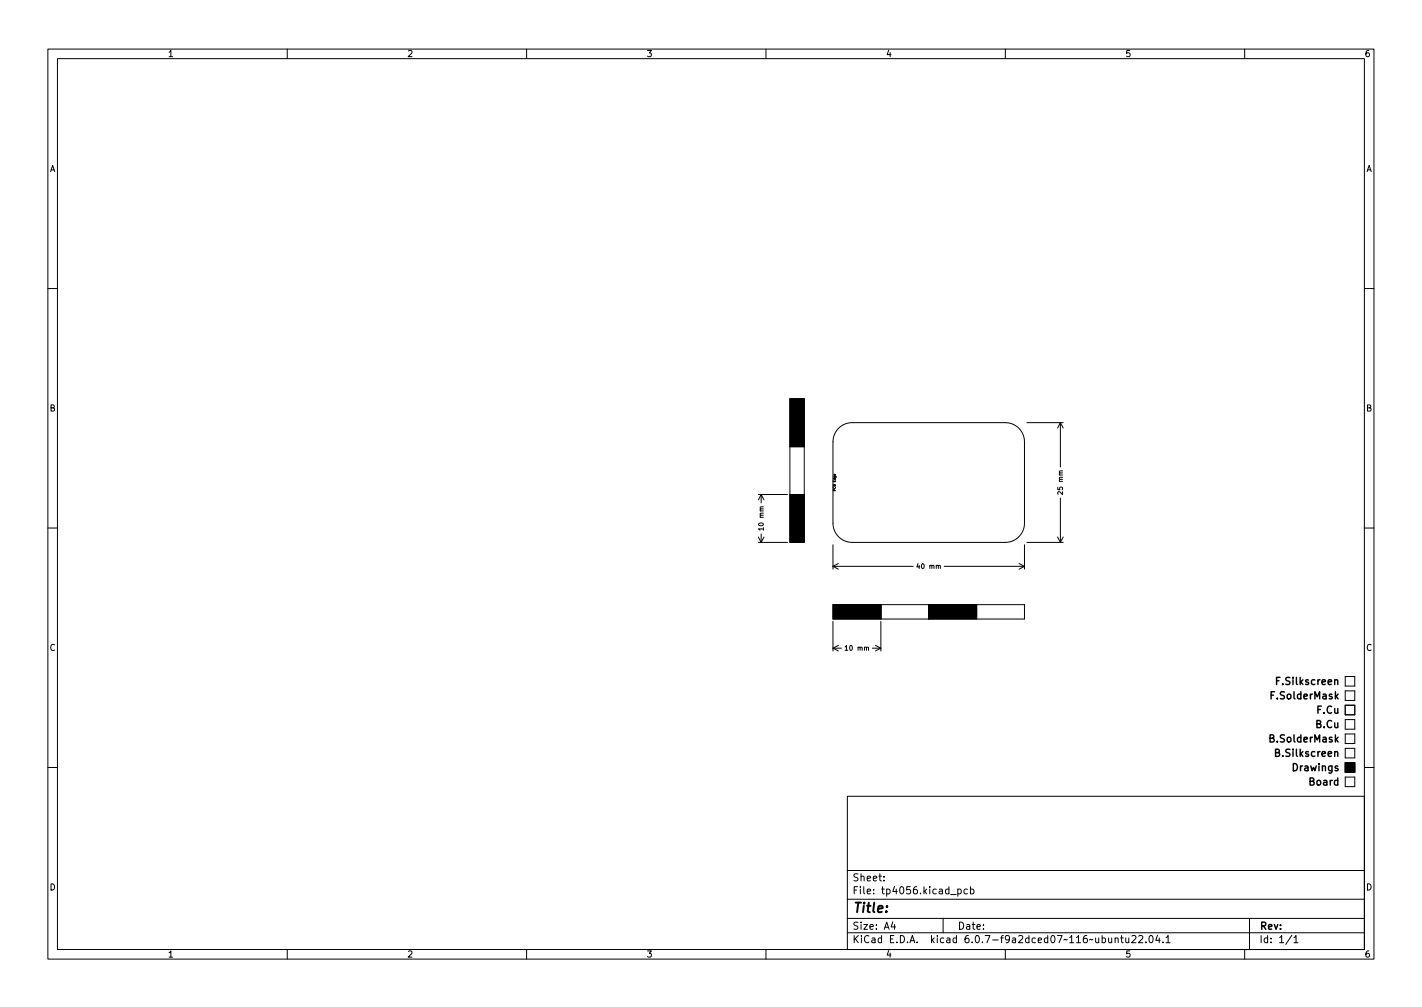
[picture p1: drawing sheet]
<svg xmlns="http://www.w3.org/2000/svg" width="297mm" height="210mm" viewBox="0 0 297 210" stroke-linecap="round" stroke-linejoin="round" font-family="sans-serif">
<defs><g id="words">
<text font-size="2.8" x="178" y="190.6">Title:</text>
<g font-size="2.1">
<text x="267.7" y="143">F.Silkscreen</text>
<text x="266.4" y="146">F.SolderMask</text>
<text x="275.4" y="149">F.Cu</text>
<text x="266.2" y="155">B.SolderMask</text>
<text x="275.1" y="152">B.Cu</text>
<text x="267.5" y="158">B.Silkscreen</text>
<text x="270.6" y="161">Drawings</text>
<text x="274" y="164">Board</text>
<text x="178" y="184">Sheet:</text>
<text x="178" y="186.7">File: tp4056.kicad_pcb</text>
<text x="178" y="196.9">KiCad E.D.A. kicad 6.0.7-f9a2dced07~116~ubuntu22.04.1</text>
<text x="178" y="194.1">Size: A4</text>
<text x="200" y="194.1">Date:</text>
<text x="263" y="194.1">Rev:</text>
<text x="263" y="196.9">Id: 1/1</text>
</g>
<g font-size="1.8">
<text x="35" y="11.9">1</text>
<text x="85" y="11.9">2</text>
<text x="135" y="11.9">3</text>
<text x="185" y="11.9">4</text>
<text x="235" y="11.9">5</text>
<text x="285" y="11.9">6</text>
<text x="10.3" y="35.9">A</text>
<text x="285.3" y="35.9">A</text>
<text x="10.3" y="85.9">B</text>
<text x="285.3" y="85.9">B</text>
<text x="10.3" y="135.9">C</text>
<text x="285.3" y="135.9">C</text>
<text x="10.3" y="185.9">D</text>
<text x="285.3" y="185.9">D</text>
<text x="35" y="199.9">1</text>
<text x="85" y="199.9">2</text>
<text x="135" y="199.9">3</text>
<text x="185" y="199.9">4</text>
<text x="235" y="199.9">5</text>
<text x="285" y="199.9">6</text>
</g>
<g font-size="1.4">
<text x="222" y="103" transform="rotate(-90 222 103)">25 mm</text>
<text x="159.5" y="110.5" transform="rotate(-90 159.5 110.5)">10 mm</text>
<text x="191.8" y="118.7">40 mm</text>
<text x="176.8" y="135.8">10 mm</text>
</g>
<text font-size=".7" x="174.6" y="102.4" transform="rotate(-90 174.6 102.4)">PCB Edge</text>
</g></defs>
<g fill="none" stroke="#000" stroke-width=".21">
<path d="M10 10.2h277v190.1h-277zM12 12.2h273v186.1h-273zM60 10.2v2M110 10.2v2M160 10.2v2M210 10.2v2M260 10.2v2M10 60.2h2M285 60.2h2M165 93.2h3M165 83.2h3v30h-3zM175.2 89.4a4 4 0 0 1 2.8-1.2h32a4 4 0 0 1 4 4v17a4 4 0 0 1-4 4h-32a4 4 0 0 1-4-4v-17a4 4 0 0 1 1.2-2.8z"/>
<path d="M214.5 88.2h7.6M221.5 88.2v9.3M221.5 88.2l-.6 1.2M221.5 88.2l.6 1.2M10 110.2h2M158.4 103.2h6.1M158.4 113.2h6.1M158.4 112.1l.6 1.1M159 103.2v1.8M159 111.5v1.7M159 103.2l-.6 1.2M159 103.2l.6 1.2"/>
<path d="M159.6 112.1l-.6 1.1M165 103.2h3M174 113.7v5.1M174 118.2h16.8M174 118.2l1.1 .6M175.1 117.7l-1.1 .5M197.2 118.2h16.8M212.9 117.7l1.1 .5M214 113.7v5.1M214 118.2l-1.1 .6M214.5 113.2h7.6M220.9 112.1l.6 1.1"/>
<path d="M221.5 104v9.2M222.1 112.1l-.6 1.1M285 110.2h2M174 126.2h40v3h-40zM174 129.7v6.2M174 135.3h1.8M174 135.3l1.1 .6M175.1 134.7l-1.1 .6M182.2 135.3h1.8M182.9 134.7l1.1 .6M184 126.2v3M184 129.7v6.2"/>
<path d="M184 135.3l-1.1 .6M194 126.2v3M204 126.2v3M281 141.2h2v2h-2zM281 144.2h2v2h-2zM281 147.2h2v2h-2zM281 150.2h2v2h-2zM281 153.2h2v2h-2zM281 156.2h2v2h-2zM281 159.2h2v2h-2zM10 160.2h2M177 166.3h108v32h-108z"/>
<path d="M281 162.2h2v2h-2zM285 160.2h2M60 198.3v2M110 198.3v2M160 198.3v2M177 194.8h108M177 191.8h108M177 187.8h108M177 181.8h108M184.6 183.8v.1M184.6 183v.1M186.5 192.5l-.4 1h1"/>
<path d="M186.9 193v1M197 191.8v3M198.6 186.8h1.1M200.1 185.7l.4-.1 .3 .3-.2 .7h-.5M200.1 185.6v1.5M202.1 185.7l-.5-.1-.2 .3 .1 .7h.6M202.7 185.7l.4-.1 .3 .3-.1 .7h-.6M202.7 185.1v1.5M210 198.3v2M232.9 196l.2-.2 .4 .1 .1 .9M232.9 195.8v1M234.1 195.8h.5"/>
<path d="M234.3 195.3v1.3l.3 .2M235.1 195.8l.1 1h.4l.2-.1M235.8 195.8v1M236.4 195.5l.6-.2 .3 .5-.9 1h.9M237.9 195.5l.5-.2 .3 .5-.9 1h.9M239.4 196.7v.1M240.2 195.4l.2-.1a.8 .8 0 0 1 .5 .8 .8 .8 0 0 1-.5 .7 1 1 0 0 1-.2-1.4zM241.8 195.3l-.4 1h1M242.1 195.8v1M242.9 196.7v.1M243.6 195.8l.4-.5v1.5M243.6 196.8h.8"/>
<path d="M260 198.3v2M261 191.8v6.5M269.9 195.3l-1.3 1.9M270.3 195.8l.4-.5v1.5M270.3 196.8h.8"/>
</g>
<path d="M165 83.2h3v10h-3zM165 103.2h3v10h-3zM174 126.2h10v3h-10zM194 126.2h10v3h-10zM281 159.2h2v2h-2z" fill="#000" stroke="#000" stroke-width=".21"/>
<path d="M265.3 154.1h.6l.2-.2-.1-.3-.7-.2v1.5h.6l.2-.1 .1-.4-.4-.3M265.5 145.1h.5M266.2 144.4h-.7v1.5M266.4 157.1h.7l.1-.2v-.3l-.8-.2v1.5h.6l.2-.1 .1-.4-.4-.3M266.7 142.1h.5M267.4 141.4h-.7v1.5" fill="none" stroke="#000" stroke-width=".3"/>
<use href="#words"/>
</svg>
